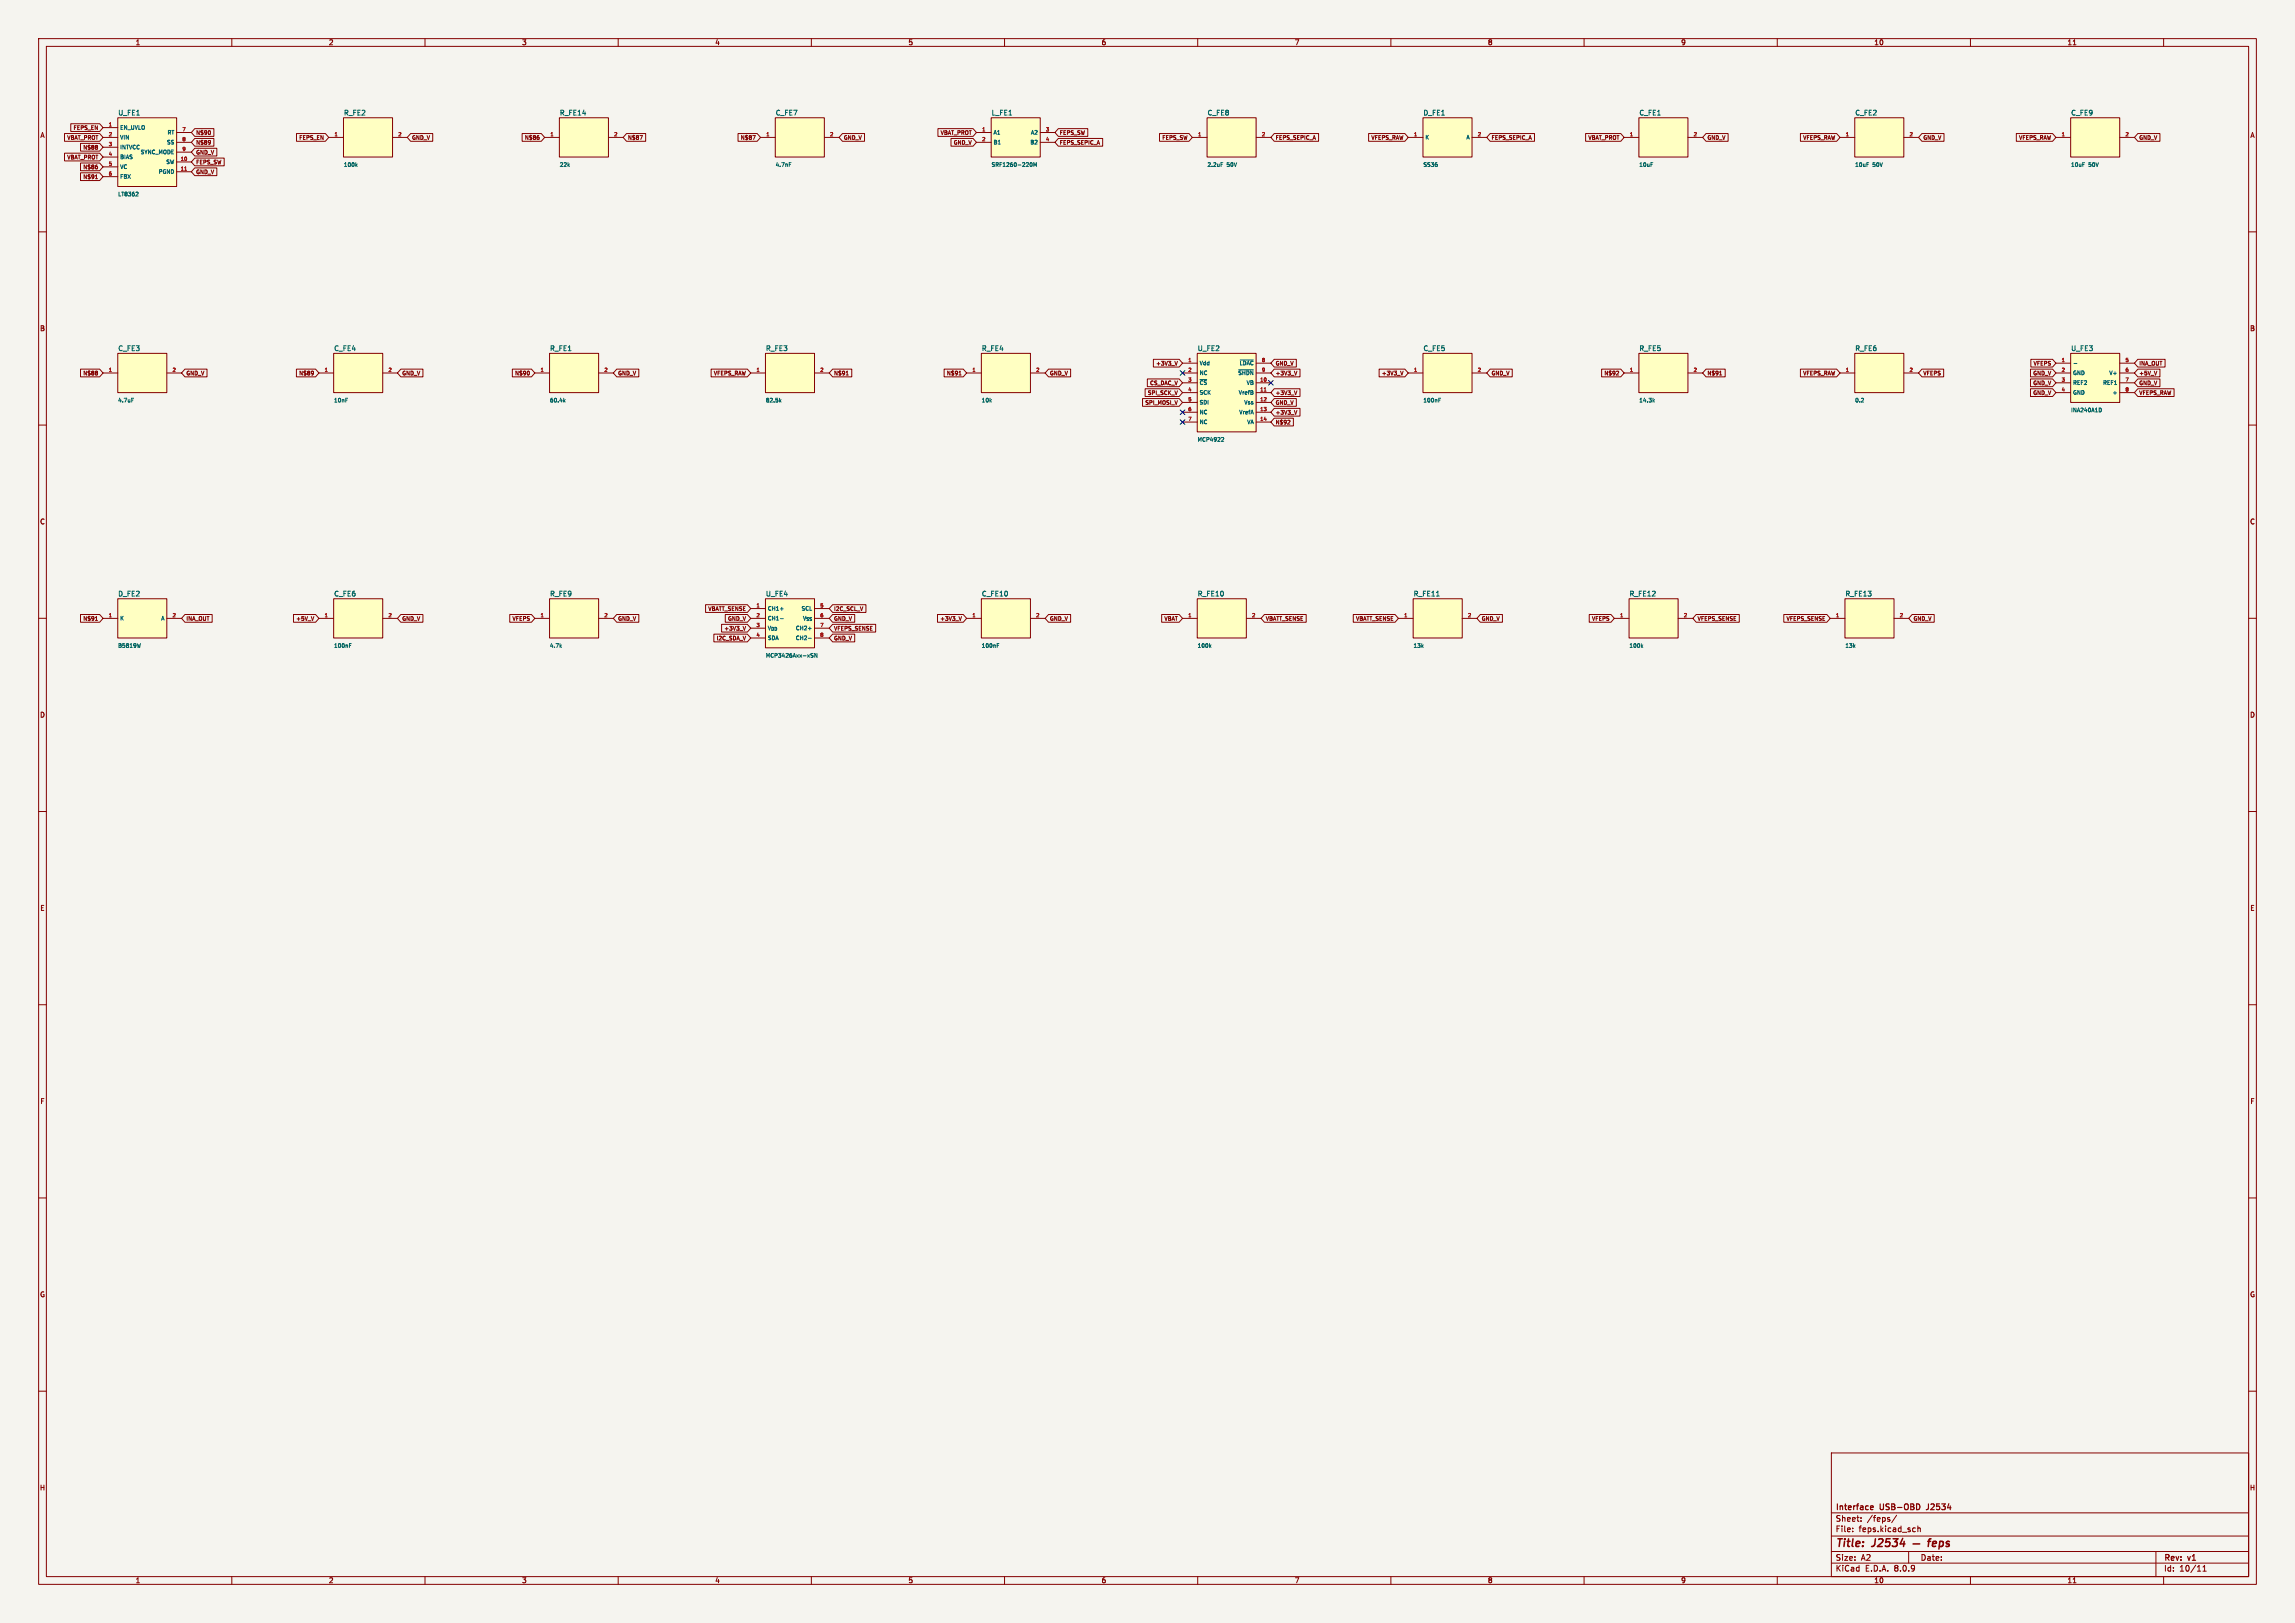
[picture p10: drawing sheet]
<svg xmlns="http://www.w3.org/2000/svg" width="594mm" height="420mm" viewBox="0 0 594 420" stroke-linecap="round" stroke-linejoin="round" font-family="sans-serif">
<defs><g id="words">
<g font-size="2.8" fill="#840000">
<text x="475" y="400.9">Title:</text>
<text x="484.7" y="400.9">J2534</text>
</g>
<g font-size="2.1" fill="#840000">
<text x="475" y="394">Sheet:</text>
<text x="475" y="391.2">Interface</text>
<text x="483.2" y="394">/feps/</text>
<text x="486.7" y="391.2">USB-OBD</text>
<text x="499.3" y="391.2">J2534</text>
<text x="475" y="396.7">File:</text>
<text x="481.1" y="396.7">feps.kicad_sch</text>
<text x="475" y="406.9">KiCad</text>
<text x="475" y="404.1">Size:</text>
<text x="481.7" y="404.1">A2</text>
<text x="482.7" y="406.9">E.D.A.</text>
<text x="490.3" y="406.9">8.0.9</text>
<text x="497" y="404.1">Date:</text>
<text x="560" y="404.3">Rev:</text>
<text x="560" y="406.9">Id:</text>
<text x="564.1" y="406.9">10/11</text>
<text x="566.4" y="404.3">v1</text>
</g>
<g font-size="1.8" fill="#840000">
<text x="35" y="11.9">1</text>
<text x="85" y="11.9">2</text>
<text x="135" y="11.9">3</text>
<text x="185" y="11.9">4</text>
<text x="235" y="11.9">5</text>
<text x="285" y="11.9">6</text>
<text x="335" y="11.9">7</text>
<text x="385" y="11.9">8</text>
<text x="435" y="11.9">9</text>
<text x="485" y="11.9">10</text>
<text x="535" y="11.9">11</text>
<text x="10.3" y="35.9">A</text>
<text x="582.3" y="35.9">A</text>
<text x="10.3" y="85.9">B</text>
<text x="582.3" y="85.9">B</text>
<text x="10.3" y="135.9">C</text>
<text x="582.3" y="135.9">C</text>
<text x="10.3" y="185.9">D</text>
<text x="582.3" y="185.9">D</text>
<text x="10.3" y="235.9">E</text>
<text x="582.3" y="235.9">E</text>
<text x="10.3" y="285.9">F</text>
<text x="582.3" y="285.9">F</text>
<text x="10.3" y="335.9">G</text>
<text x="582.3" y="335.9">G</text>
<text x="10.2" y="385.9">H</text>
<text x="582.2" y="385.9">H</text>
<text x="35" y="409.9">1</text>
<text x="85" y="409.9">2</text>
<text x="135" y="409.9">3</text>
<text x="185" y="409.9">4</text>
<text x="235" y="409.9">5</text>
<text x="285" y="409.9">6</text>
<text x="335" y="409.9">7</text>
<text x="385" y="409.9">8</text>
<text x="435" y="409.9">9</text>
<text x="485" y="409.9">10</text>
<text x="535" y="409.9">11</text>
</g>
<g font-size="1.8" fill="#006464">
<text x="30.5" y="30.1">U_FE1</text>
<text x="88.9" y="30.1">R_FE2</text>
<text x="144.8" y="30.1">R_FE14</text>
<text x="200.7" y="30.1">C_FE7</text>
<text x="256.5" y="30.1">L_FE1</text>
<text x="312.4" y="30.1">C_FE8</text>
<text x="368.3" y="30.1">D_FE1</text>
<text x="424.2" y="30.1">C_FE1</text>
<text x="480.1" y="30.1">C_FE2</text>
<text x="535.9" y="30.1">C_FE9</text>
<text x="30.5" y="91">C_FE3</text>
<text x="86.4" y="91">C_FE4</text>
<text x="142.2" y="91">R_FE1</text>
<text x="198.1" y="91">R_FE3</text>
<text x="254" y="91">R_FE4</text>
<text x="309.9" y="91">U_FE2</text>
<text x="368.3" y="91">C_FE5</text>
<text x="424.2" y="91">R_FE5</text>
<text x="480.1" y="91">R_FE6</text>
<text x="535.9" y="91">U_FE3</text>
<text x="30.5" y="154.5">D_FE2</text>
<text x="86.4" y="154.5">C_FE6</text>
<text x="142.2" y="154.5">R_FE9</text>
<text x="198.1" y="154.5">U_FE4</text>
<text x="254" y="154.5">C_FE10</text>
<text x="309.9" y="154.5">R_FE10</text>
<text x="365.8" y="154.5">R_FE11</text>
<text x="421.6" y="154.5">R_FE12</text>
<text x="477.5" y="154.5">R_FE13</text>
</g>
<g font-size="1.4" fill="#840000">
<text x="18.9" y="33.8">FEPS_EN</text>
<text x="50.7" y="35.1">N$90</text>
<text x="243.3" y="35.1">VBAT_PROT</text>
<text x="274.2" y="35.1">FEPS_SW</text>
<text x="17.2" y="41.4">VBAT_PROT</text>
<text x="17.2" y="36.4">VBAT_PROT</text>
<text x="21.4" y="38.9">N$88</text>
<text x="50.7" y="40.2">GND_V</text>
<text x="50.7" y="37.6">N$89</text>
<text x="77.3" y="36.4">FEPS_EN</text>
<text x="106.5" y="36.4">GND_V</text>
<text x="135.7" y="36.4">N$86</text>
<text x="162.4" y="36.4">N$87</text>
<text x="191.6" y="36.4">N$87</text>
<text x="218.3" y="36.4">GND_V</text>
<text x="246.7" y="37.6">GND_V</text>
<text x="274.2" y="37.6">FEPS_SEPIC_A</text>
<text x="300.7" y="36.4">FEPS_SW</text>
<text x="330.1" y="36.4">FEPS_SEPIC_A</text>
<text x="354.8" y="36.4">VFEPS_RAW</text>
<text x="385.9" y="36.4">FEPS_SEPIC_A</text>
<text x="410.9" y="36.4">VBAT_PROT</text>
<text x="441.8" y="36.4">GND_V</text>
<text x="466.5" y="36.4">VFEPS_RAW</text>
<text x="497.7" y="36.4">GND_V</text>
<text x="522.4" y="36.4">VFEPS_RAW</text>
<text x="553.6" y="36.4">GND_V</text>
<text x="21.4" y="46.5">N$91</text>
<text x="21.4" y="44">N$86</text>
<text x="50.7" y="42.7">FEPS_SW</text>
<text x="50.7" y="45.2">GND_V</text>
<text x="299.1" y="94.8">+3V3_V</text>
<text x="330.1" y="94.8">GND_V</text>
<text x="526.2" y="94.8">VFEPS</text>
<text x="553.6" y="94.8">INA_OUT</text>
<text x="21.4" y="97.3">N$88</text>
<text x="48.1" y="97.3">GND_V</text>
<text x="77.3" y="97.3">N$89</text>
<text x="104" y="97.3">GND_V</text>
<text x="133.1" y="97.3">N$90</text>
<text x="159.9" y="97.3">GND_V</text>
<text x="184.6" y="97.3">VFEPS_RAW</text>
<text x="215.8" y="97.3">N$91</text>
<text x="244.9" y="97.3">N$91</text>
<text x="271.6" y="97.3">GND_V</text>
<text x="297.5" y="99.9">CS_DAC_V</text>
<text x="330.1" y="97.3">+3V3_V</text>
<text x="357.5" y="97.3">+3V3_V</text>
<text x="385.9" y="97.3">GND_V</text>
<text x="415.1" y="97.3">N$92</text>
<text x="441.8" y="97.3">N$91</text>
<text x="466.5" y="97.3">VFEPS_RAW</text>
<text x="497.7" y="97.3">VFEPS</text>
<text x="526.1" y="99.9">GND_V</text>
<text x="526.1" y="97.3">GND_V</text>
<text x="553.6" y="99.9">GND_V</text>
<text x="553.6" y="97.3">+5V_V</text>
<text x="296.3" y="104.9">SPI_MOSI_V</text>
<text x="296.9" y="102.4">SPI_SCK_V</text>
<text x="330.1" y="107.5">+3V3_V</text>
<text x="330.1" y="104.9">GND_V</text>
<text x="330.1" y="102.4">+3V3_V</text>
<text x="526.1" y="102.4">GND_V</text>
<text x="553.6" y="102.4">VFEPS_RAW</text>
<text x="330.1" y="110">N$92</text>
<text x="21.4" y="160.8">N$91</text>
<text x="48.1" y="160.8">INA_OUT</text>
<text x="76.5" y="160.8">+5V_V</text>
<text x="104" y="160.8">GND_V</text>
<text x="132.5" y="160.8">VFEPS</text>
<text x="159.9" y="160.8">GND_V</text>
<text x="183.2" y="158.3">VBATT_SENSE</text>
<text x="188.3" y="160.8">GND_V</text>
<text x="215.8" y="158.3">I2C_SCL_V</text>
<text x="215.8" y="160.8">GND_V</text>
<text x="243.2" y="160.8">+3V3_V</text>
<text x="271.6" y="160.8">GND_V</text>
<text x="301.2" y="160.8">VBAT</text>
<text x="327.5" y="160.8">VBATT_SENSE</text>
<text x="350.8" y="160.8">VBATT_SENSE</text>
<text x="383.4" y="160.8">GND_V</text>
<text x="411.9" y="160.8">VFEPS</text>
<text x="439.3" y="160.8">VFEPS_SENSE</text>
<text x="462.2" y="160.8">VFEPS_SENSE</text>
<text x="495.2" y="160.8">GND_V</text>
<text x="185.3" y="165.9">I2C_SDA_V</text>
<text x="187.3" y="163.4">+3V3_V</text>
<text x="215.8" y="165.9">GND_V</text>
<text x="215.8" y="163.4">VFEPS_SENSE</text>
</g>
<g font-size="1.4" fill="#006464">
<text x="31" y="33.7">EN_UVLO</text>
<text x="43.2" y="35">RT</text>
<text x="257" y="35">A1</text>
<text x="266.7" y="35">A2</text>
<text x="31" y="36.3">VIN</text>
<text x="31" y="38.8">INTVCC</text>
<text x="31" y="41.4">BIAS</text>
<text x="36.2" y="40.1">SYNC_MODE</text>
<text x="43" y="37.6">SS</text>
<text x="257" y="37.6">B1</text>
<text x="266.5" y="37.6">B2</text>
<text x="368.8" y="36.3">K</text>
<text x="379.4" y="36.3">A</text>
<text x="31" y="43.9">VC</text>
<text x="31" y="46.4">FBX</text>
<text x="40.9" y="45.2">PGND</text>
<text x="42.9" y="42.6">SW</text>
<text x="88.9" y="43.4">100k</text>
<text x="144.7" y="43.4">22k</text>
<text x="200.6" y="43.4">4.7nF</text>
<text x="256.5" y="43.4">SRF1260-220M</text>
<text x="312.4" y="43.4">2.2uF</text>
<text x="317.5" y="43.4">50V</text>
<text x="368.3" y="43.4">SS36</text>
<text x="424.1" y="43.4">10uF</text>
<text x="480" y="43.4">10uF</text>
<text x="484.7" y="43.4">50V</text>
<text x="535.9" y="43.4">10uF</text>
<text x="540.6" y="43.4">50V</text>
<text x="30.4" y="51">LT8362</text>
<text x="310.4" y="94.7">Vdd</text>
<text x="320.7" y="94.7">~{LDAC}</text>
<text x="310.4" y="97.2">NC</text>
<text x="310.4" y="99.8">~{CS}</text>
<text x="320.3" y="97.2">~{SHDN}</text>
<text x="322.5" y="99.8">VB</text>
<text x="536.4" y="97.2">GND</text>
<text x="536.4" y="99.8">REF2</text>
<text x="544.2" y="99.8">REF1</text>
<text x="545.8" y="97.2">V+</text>
<text x="30.4" y="104.3">4.7uF</text>
<text x="86.3" y="104.3">10nF</text>
<text x="142.2" y="104.3">60.4k</text>
<text x="198.1" y="104.3">82.5k</text>
<text x="254" y="104.3">10k</text>
<text x="310.4" y="102.3">SCK</text>
<text x="310.4" y="104.9">SDI</text>
<text x="310.4" y="107.4">NC</text>
<text x="320.5" y="102.3">VrefB</text>
<text x="320.6" y="107.4">VrefA</text>
<text x="321.9" y="104.9">Vss</text>
<text x="368.3" y="104.3">100nF</text>
<text x="424.1" y="104.3">14.3k</text>
<text x="480" y="104.3">0.2</text>
<text x="535.9" y="106.9">INA240A1D</text>
<text x="536.4" y="102.3">GND</text>
<text x="546.6" y="102.3">+</text>
<text x="310.4" y="109.9">NC</text>
<text x="322.6" y="109.9">VA</text>
<text x="309.8" y="114.5">MCP4922</text>
<text x="31" y="160.7">K</text>
<text x="41.6" y="160.7">A</text>
<text x="198.6" y="158.2">CH1+</text>
<text x="198.6" y="160.7">CH1-</text>
<text x="207.3" y="158.2">SCL</text>
<text x="207.6" y="160.7">V_{SS}</text>
<text x="30.4" y="167.8">B5819W</text>
<text x="86.3" y="167.8">100nF</text>
<text x="142.2" y="167.8">4.7k</text>
<text x="198.6" y="163.3">V_{DD}</text>
<text x="198.6" y="165.8">SDA</text>
<text x="205.8" y="163.3">CH2+</text>
<text x="205.8" y="165.8">CH2-</text>
<text x="254" y="167.8">100nF</text>
<text x="309.8" y="167.8">100k</text>
<text x="365.7" y="167.8">13k</text>
<text x="421.6" y="167.8">100k</text>
<text x="477.5" y="167.8">13k</text>
<text x="198.1" y="170.4">MCP3426Axx-xSN</text>
</g>
<g font-size="1.3" fill="#a90000">
<text x="28" y="32.8">1</text>
<text x="28" y="35.3">2</text>
<text x="47.1" y="34">7</text>
<text x="86.4" y="35.3">1</text>
<text x="102.9" y="35.3">2</text>
<text x="142.3" y="35.3">1</text>
<text x="158.8" y="35.3">2</text>
<text x="198.2" y="35.3">1</text>
<text x="214.7" y="35.3">2</text>
<text x="254.1" y="34">1</text>
<text x="270.6" y="34">3</text>
<text x="309.9" y="35.3">1</text>
<text x="326.5" y="35.3">2</text>
<text x="365.8" y="35.3">1</text>
<text x="382.3" y="35.3">2</text>
<text x="421.7" y="35.3">1</text>
<text x="438.2" y="35.3">2</text>
<text x="477.6" y="35.3">1</text>
<text x="494.1" y="35.3">2</text>
<text x="533.5" y="35.3">1</text>
<text x="550" y="35.3">2</text>
<text x="28" y="37.8">3</text>
<text x="28" y="40.4">4</text>
<text x="46.6" y="41.7">10</text>
<text x="47.1" y="36.6">8</text>
<text x="47.1" y="39.1">9</text>
<text x="254.1" y="36.6">2</text>
<text x="270.6" y="36.6">4</text>
<text x="28" y="42.9">5</text>
<text x="28" y="45.5">6</text>
<text x="46.6" y="44.2">11</text>
<text x="307.4" y="93.7">1</text>
<text x="326.5" y="93.7">8</text>
<text x="533.5" y="93.7">1</text>
<text x="550" y="93.7">5</text>
<text x="28" y="96.3">1</text>
<text x="44.5" y="96.3">2</text>
<text x="83.9" y="96.3">1</text>
<text x="100.4" y="96.3">2</text>
<text x="139.8" y="96.3">1</text>
<text x="156.3" y="96.3">2</text>
<text x="195.6" y="96.3">1</text>
<text x="212.2" y="96.3">2</text>
<text x="251.5" y="96.3">1</text>
<text x="268" y="96.3">2</text>
<text x="307.4" y="96.3">2</text>
<text x="307.4" y="98.8">3</text>
<text x="307.4" y="101.3">4</text>
<text x="326" y="98.8">10</text>
<text x="326" y="101.3">11</text>
<text x="326.5" y="96.3">9</text>
<text x="365.8" y="96.3">1</text>
<text x="382.3" y="96.3">2</text>
<text x="421.7" y="96.3">1</text>
<text x="438.2" y="96.3">2</text>
<text x="477.6" y="96.3">1</text>
<text x="494.1" y="96.3">2</text>
<text x="533.5" y="96.3">2</text>
<text x="533.5" y="98.8">3</text>
<text x="533.5" y="101.3">4</text>
<text x="550" y="96.3">6</text>
<text x="550" y="98.8">7</text>
<text x="550" y="101.3">8</text>
<text x="307.4" y="103.9">5</text>
<text x="307.4" y="106.4">6</text>
<text x="326" y="103.9">12</text>
<text x="326" y="106.4">13</text>
<text x="307.4" y="109">7</text>
<text x="326" y="109">14</text>
<text x="28" y="159.8">1</text>
<text x="44.5" y="159.8">2</text>
<text x="83.9" y="159.8">1</text>
<text x="100.4" y="159.8">2</text>
<text x="139.8" y="159.8">1</text>
<text x="156.3" y="159.8">2</text>
<text x="195.6" y="157.2">1</text>
<text x="195.6" y="159.8">2</text>
<text x="212.2" y="157.2">5</text>
<text x="212.2" y="159.8">6</text>
<text x="251.5" y="159.8">1</text>
<text x="268" y="159.8">2</text>
<text x="307.4" y="159.8">1</text>
<text x="323.9" y="159.8">2</text>
<text x="363.3" y="159.8">1</text>
<text x="379.8" y="159.8">2</text>
<text x="419.2" y="159.8">1</text>
<text x="435.7" y="159.8">2</text>
<text x="475" y="159.8">1</text>
<text x="491.6" y="159.8">2</text>
<text x="195.6" y="162.3">3</text>
<text x="195.6" y="164.8">4</text>
<text x="212.2" y="162.3">7</text>
<text x="212.2" y="164.8">8</text>
</g>
</g></defs>
<path d="M0 0h594v420h-594z" fill="#f5f4ef" stroke="#f5f4ef" stroke-width=".26"/>
<g fill="none" stroke="#840000" stroke-width=".26">
<path d="M10 10h574v400h-574zM12 12h570v396h-570zM60 10v2M110 10v2M160 10v2M210 10v2M260 10v2M310 10v2M360 10v2M410 10v2M460 10v2M510 10v2"/>
<path d="M536.6 11.6h.7M560 10v2M10 60h2M582 60h2M10 110h2M582 110h2M10 160h2M582 160h2M10 210h2M582 210h2M10 260h2M582 260h2"/>
<path d="M10 310h2M582 310h2M10 360h2M474 376h108v32h-108zM582 360h2M474 397.5h108M474 391.5h108M479.5 396.2v.2M479.5 395.4v.2M481.7 393.5v.2M481.7 392.7v.2M489.1 393.2v.4"/>
<path d="M490.9 392.1l-1.3 1.9M495.3 395.4h.4M495.7 396.3l-.4 .1M496.4 395.5l.6-.1v1M496.4 394.9v1.5M60 408v2M110 408v2M160 408v2M210 408v2M260 408v2M310 408v2M360 408v2"/>
<path d="M410 408v2M460 408v2M474 404.5h108M474 401.5h108M494 401.5v3M510 408v2M536.6 409.6h.7M558 401.5v6.5M560 408v2M570.2 406.6h.8M570.2 405.5l.4-.4v1.5"/>
</g>
<path d="M495.1 399.5h1.8M498.9 398.9h.8M499.8 398.2l-.5 .3-.2 1.7M500.2 399.5l1-.2-.1-.3h-.7l-.3 .9 .3 .3 .6-.1M502.1 399l.6-.1 .3 .3-.3 .9h-.8M502.1 398.9l-.3 2M504.6 399a.49 .49 0 0 0-.8 .2l.2 .3 .5 .1v.3l-.3 .3-.6-.1" fill="none" stroke="#840000" stroke-width=".4"/>
<path d="M484.3 389.7h.5v.3l-.7 .2M484.8 390.6l-.5 .1M498.6 390.7h.1" fill="none" stroke="#840000" stroke-width=".3"/>
<path d="M480.1 91.4h12.7v10.2h-12.7z" fill="#ffffc2"/>
<path d="M476.2 96.5h3.9M480.1 91.4h12.7v10.2h-12.7zM492.8 96.5h3.8" fill="none" stroke="#840000" stroke-width=".26"/>
<path d="M86.4 154.9h12.7v10.2h-12.7z" fill="#ffffc2"/>
<path d="M86.4 154.9h12.7v10.2h-12.7zM82.5 160h3.9M99.1 160h3.8" fill="none" stroke="#840000" stroke-width=".26"/>
<path d="M90.4 167h.4M90.4 166.6h.5" fill="none" stroke="#006464" stroke-width=".26"/>
<path d="M254 154.9h12.7v10.2h-12.7z" fill="#ffffc2"/>
<path d="M254 154.9h12.7v10.2h-12.7zM250.2 160h3.8M266.7 160h3.8" fill="none" stroke="#840000" stroke-width=".26"/>
<path d="M258.1 167h.3M258.1 166.6h.5" fill="none" stroke="#006464" stroke-width=".26"/>
<path d="M254 91.4h12.7v10.2h-12.7z" fill="#ffffc2"/>
<path d="M250.2 96.5h3.8M254 91.4h12.7v10.2h-12.7zM266.7 96.5h3.8" fill="none" stroke="#840000" stroke-width=".26"/>
<path d="M86.4 91.4h12.7v10.2h-12.7z" fill="#ffffc2"/>
<path d="M82.5 96.5h3.9M86.4 91.4h12.7v10.2h-12.7zM99.1 96.5h3.8" fill="none" stroke="#840000" stroke-width=".26"/>
<path d="M89.5 103.1h.5" fill="none" stroke="#006464" stroke-width=".26"/>
<path d="M144.8 30.5h12.7v10.1h-12.7z" fill="#ffffc2"/>
<path d="M141 35.6h3.8M144.8 30.5h12.7v10.1h-12.7zM157.5 35.6h3.8" fill="none" stroke="#840000" stroke-width=".26"/>
<path d="M256.5 30.5h12.7v10.1h-12.7z" fill="#ffffc2"/>
<path d="M252.7 34.3h3.8M252.7 36.8h3.8M256.5 30.5h12.7v10.1h-12.7zM269.2 34.3h3.8M269.2 36.8h3.8" fill="none" stroke="#840000" stroke-width=".26"/>
<path d="M266.7 42.2l.1-.1a.46 .46 0 0 1 .4 .5 .46 .46 0 0 1-.5 .4M267.6 43.1v-1l.3 .7 .3-.7v1" fill="none" stroke="#006464" stroke-width=".26"/>
<path d="M200.7 30.5h12.7v10.1h-12.7z" fill="#ffffc2"/>
<path d="M196.8 35.6h3.9M200.7 30.5h12.7v10.1h-12.7zM213.4 35.6h3.8" fill="none" stroke="#840000" stroke-width=".26"/>
<path d="M204.3 42.1h.4" fill="none" stroke="#006464" stroke-width=".26"/>
<path d="M477.5 154.9h12.7v10.2h-12.7z" fill="#ffffc2"/>
<path d="M477.5 154.9h12.7v10.2h-12.7zM473.7 160h3.8M490.2 160h3.8" fill="none" stroke="#840000" stroke-width=".26"/>
<path d="M312.4 30.5h12.7v10.1h-12.7z" fill="#ffffc2"/>
<path d="M308.6 35.6h3.8M312.4 30.5h12.7v10.1h-12.7zM325.1 35.6h3.8" fill="none" stroke="#840000" stroke-width=".26"/>
<path d="M316 42.1h.5" fill="none" stroke="#006464" stroke-width=".26"/>
<path d="M368.3 30.5h12.7v10.1h-12.7z" fill="#ffffc2"/>
<path d="M364.5 35.6h3.8M368.3 30.5h12.7v10.1h-12.7zM381 35.6h3.8" fill="none" stroke="#840000" stroke-width=".26"/>
<path d="M198.1 154.9h12.7v12.7h-12.7z" fill="#ffffc2"/>
<path d="M194.3 157.5h3.8M198.1 154.9h12.7v12.7h-12.7zM210.8 157.5h3.8M194.3 160h3.8M194.3 162.6h3.8M194.3 165.1h3.8M210.8 160h3.8M210.8 162.6h3.8M210.8 165.1h3.8" fill="none" stroke="#840000" stroke-width=".26"/>
<path d="M202 157.6h.7M202 160.1h.7M209.2 162.6h.8M209.2 165.2h.8M210.1 169.6l.3 .3-.4 .2M210.1 169.1h.3M211.4 169.1v1l-.5-1v1" fill="none" stroke="#006464" stroke-width=".26"/>
<path d="M535.9 91.4h12.7v12.7h-12.7z" fill="#ffffc2"/>
<path d="M532.1 94h3.8M532.1 96.5h3.8M532.1 99.1h3.8M535.9 91.4h12.7v12.7h-12.7zM548.6 94h3.8M548.6 96.5h3.8M548.6 99.1h3.8M532.1 101.6h3.8M548.6 101.6h3.8" fill="none" stroke="#840000" stroke-width=".26"/>
<path d="M536.8 94.1h.7M543.6 105.6a.54 .54 0 0 1 .3 .5 .54 .54 0 0 1-.3 .5" fill="none" stroke="#006464" stroke-width=".26"/>
<path d="M535.9 30.5h12.7v10.1h-12.7z" fill="#ffffc2"/>
<path d="M532.1 35.6h3.8M535.9 30.5h12.7v10.1h-12.7zM548.6 35.6h3.8" fill="none" stroke="#840000" stroke-width=".26"/>
<path d="M539.1 42.1h.5" fill="none" stroke="#006464" stroke-width=".26"/>
<path d="M309.9 154.9h12.7v10.2h-12.7z" fill="#ffffc2"/>
<path d="M309.9 154.9h12.7v10.2h-12.7zM306.1 160h3.8M322.6 160h3.8" fill="none" stroke="#840000" stroke-width=".26"/>
<path d="M313.2 167.2l.2 .4M313.4 166.9l-.3 .4" fill="none" stroke="#006464" stroke-width=".26"/>
<path d="M365.8 154.9h12.7v10.2h-12.7z" fill="#ffffc2"/>
<path d="M365.8 154.9h12.7v10.2h-12.7zM361.9 160h3.9M378.5 160h3.8" fill="none" stroke="#840000" stroke-width=".26"/>
<path d="M421.6 154.9h12.7v10.2h-12.7z" fill="#ffffc2"/>
<path d="M421.6 154.9h12.7v10.2h-12.7zM417.8 160h3.8M434.3 160h3.8" fill="none" stroke="#840000" stroke-width=".26"/>
<path d="M424.9 167.2l.3 .4M425.2 166.9l-.4 .4" fill="none" stroke="#006464" stroke-width=".26"/>
<path d="M309.9 91.4h15.2v20.4h-15.2z" fill="#ffffc2"/>
<g fill="none" stroke="#840000" stroke-width=".26">
<path d="M306.1 94h3.8M306.1 99.1h3.8M306.1 96.5h3.8M309.9 91.4h15.2v20.4h-15.2zM325.1 94h3.8M325.1 99.1h3.8M325.1 96.5h3.8M306.1 101.6h3.8M306.1 104.1h3.8M306.1 106.7h3.8M306.1 109.2h3.8M325.1 101.6h3.8"/>
<path d="M325.1 104.1h3.8M325.1 106.7h3.8M325.1 109.2h3.8"/>
</g>
<path d="M327.2 101.2h.5" fill="none" stroke="#a90000" stroke-width=".26"/>
<path d="M310.6 98.2h1.7M320.6 95.7h3.8M320.9 93.2h3.5M316.3 113.2l.3 .1 .1 .2-.6 .7h.6" fill="none" stroke="#006464" stroke-width=".26"/>
<path d="M424.2 91.4h12.7v10.2h-12.7z" fill="#ffffc2"/>
<path d="M420.4 96.5h3.8M424.2 91.4h12.7v10.2h-12.7zM436.9 96.5h3.8" fill="none" stroke="#840000" stroke-width=".26"/>
<path d="M427.9 103.7l.3 .4M428.2 103.4l-.4 .4" fill="none" stroke="#006464" stroke-width=".26"/>
<path d="M368.3 91.4h12.7v10.2h-12.7z" fill="#ffffc2"/>
<path d="M364.5 96.5h3.8M368.3 91.4h12.7v10.2h-12.7zM381 96.5h3.8" fill="none" stroke="#840000" stroke-width=".26"/>
<path d="M372.4 103.5h.3M372.4 103.1h.5" fill="none" stroke="#006464" stroke-width=".26"/>
<path d="M424.2 30.5h12.7v10.1h-12.7z" fill="#ffffc2"/>
<path d="M420.4 35.6h3.8M424.2 30.5h12.7v10.1h-12.7zM436.9 35.6h3.8" fill="none" stroke="#840000" stroke-width=".26"/>
<path d="M427.3 42.1h.5" fill="none" stroke="#006464" stroke-width=".26"/>
<path d="M480.1 30.5h12.7v10.1h-12.7z" fill="#ffffc2"/>
<path d="M476.2 35.6h3.9M480.1 30.5h12.7v10.1h-12.7zM492.8 35.6h3.8" fill="none" stroke="#840000" stroke-width=".26"/>
<path d="M483.2 42.1h.5" fill="none" stroke="#006464" stroke-width=".26"/>
<path d="M30.5 154.9h12.7v10.2h-12.7z" fill="#ffffc2"/>
<path d="M30.5 154.9h12.7v10.2h-12.7zM26.7 160h3.8M43.2 160h3.8" fill="none" stroke="#840000" stroke-width=".26"/>
<path d="M36.4 166.6l-.3 1" fill="none" stroke="#006464" stroke-width=".26"/>
<path d="M198.1 91.4h12.7v10.2h-12.7z" fill="#ffffc2"/>
<path d="M194.3 96.5h3.8M198.1 91.4h12.7v10.2h-12.7zM210.8 96.5h3.8" fill="none" stroke="#840000" stroke-width=".26"/>
<path d="M201.9 103.7l.3 .4M202.2 103.4l-.4 .4" fill="none" stroke="#006464" stroke-width=".26"/>
<path d="M88.9 30.5h12.7v10.1h-12.7z" fill="#ffffc2"/>
<path d="M85.1 35.6h3.8M88.9 30.5h12.7v10.1h-12.7zM101.6 35.6h3.8" fill="none" stroke="#840000" stroke-width=".26"/>
<path d="M92.2 42.7l.3 .4M92.5 42.4l-.4 .4" fill="none" stroke="#006464" stroke-width=".26"/>
<path d="M30.5 91.4h12.7v10.2h-12.7z" fill="#ffffc2"/>
<path d="M26.7 96.5h3.8M30.5 91.4h12.7v10.2h-12.7zM43.2 96.5h3.8" fill="none" stroke="#840000" stroke-width=".26"/>
<path d="M34.1 103.1h.5" fill="none" stroke="#006464" stroke-width=".26"/>
<path d="M30.5 30.5h15.2v17.8h-15.2z" fill="#ffffc2"/>
<path d="M26.7 33h3.8M26.7 35.6h3.8M26.7 38.1h3.8M30.5 30.5h15.2v17.8h-15.2zM45.7 34.3h3.8M45.7 36.8h3.8M45.7 39.4h3.8M26.7 40.6h3.8M26.7 43.2h3.8M26.7 45.7h3.8M45.7 41.9h3.8M45.7 44.5h3.8" fill="none" stroke="#840000" stroke-width=".26"/>
<path d="M47.8 44.1h.5" fill="none" stroke="#a90000" stroke-width=".26"/>
<path d="M35.6 49.7l.1 .4-.6 .6h.7" fill="none" stroke="#006464" stroke-width=".26"/>
<path d="M142.2 91.4h12.7v10.2h-12.7z" fill="#ffffc2"/>
<path d="M138.4 96.5h3.8M142.2 91.4h12.7v10.2h-12.7zM154.9 96.5h3.8" fill="none" stroke="#840000" stroke-width=".26"/>
<path d="M146 103.7l.3 .4M146.3 103.4l-.4 .4" fill="none" stroke="#006464" stroke-width=".26"/>
<path d="M142.2 154.9h12.7v10.2h-12.7z" fill="#ffffc2"/>
<g fill="none" stroke="#840000" stroke-width=".26">
<path d="M16.7 39.6h9.1l.9 1-.9 1h-9.1zM16.7 34.6h9.1l.9 1-.9 1h-9.1zM18.3 32h7.5l.9 1-.9 1h-7.5zM20.8 37.1h5l.9 1-.9 1h-5zM25.1 37.6l.2 .2-.2 .3 .2 .3-.2 .2M50.4 38.4h5.7v2h-5.7l-.9-1zM50.4 35.8h5v2h-5l-.9-1zM50.4 33.3h5v2h-5l-.9-1zM54.4 36.4l-.1 .9M54.4 33.9v.8M54.5 36.8l-.1 .1M76.7 34.6h7.5l.9 1-.9 1h-7.5z"/>
<path d="M106.3 34.6h5.7v2h-5.7l-.9-1zM135.1 34.6h5l.9 1-.9 1h-5zM139.3 35.1h.2M139.4 35.5l.2 .2-.2 .4M162.2 34.6h4.9v2h-4.9l-.9-1zM165.6 35.1h.7l-.5 1M191 34.6h5l.8 1-.8 1h-5zM194.8 35.1h.7l-.4 1M218 34.6h5.8v2h-5.8l-.8-1zM242.8 33.3h9.1l.8 1-.8 1h-9.1zM246.1 35.8h5.8l.8 1-.8 1h-5.8zM273.9 33.3h7.6v2h-7.6l-.9-1z"/>
<path d="M273.9 35.8h11.5v2h-11.5l-.9-1zM300.1 34.6h7.6l.9 1-.9 1h-7.6zM329.8 34.6h11.5v2h-11.5l-.9-1zM354.2 34.6h9.4l.9 1-.9 1h-9.4zM385.7 34.6h11.5v2h-11.5l-.9-1zM410.4 34.6h9.1l.9 1-.9 1h-9.1zM441.6 34.6h5.7v2h-5.7l-.9-1zM466 34.6h9.4l.8 1-.8 1h-9.4zM497.4 34.6h5.8v2h-5.8l-.8-1zM521.9 34.6h9.4l.8 1-.8 1h-9.4zM553.3 34.6h5.7v2h-5.7l-.9-1zM20.8 44.7h5l.9 1-.9 1h-5z"/>
<path d="M20.8 42.2h5l.9 1-.9 1h-5zM24.7 46.2h.6M24.9 45.4l.1-.2v1M25 42.7h.2M25.1 43.1l.2 .2-.2 .4M50.4 40.9h7.6v2h-7.6l-.9-1zM50.4 43.4h5.7v2.1h-5.7l-.9-1zM20.8 95.5h5l.9 1-.9 1h-5zM25.1 96l.2 .2-.2 .3 .2 .4-.2 .1M47.9 95.5h5.7v2h-5.7l-.9-1zM76.7 95.5h5l.8 1-.8 1h-5zM80.9 96l.2 .2-.1 .8"/>
<path d="M81.1 96.5l-.2 .2M103.7 95.5h5.8v2h-5.8l-.8-1zM132.6 95.5h5l.8 1-.8 1h-5zM136.9 96.1l.1 .3-.1 .6M159.6 95.5h5.7v2h-5.7l-.9-1zM184.1 95.5h9.3l.9 1-.9 1h-9.3zM215.5 95.5h5v2h-5l-.9-1zM219 97h.6M244.4 95.5h4.9l.9 1-.9 1h-4.9zM248.2 97h.6M248.4 96.2l.1-.2v1M271.4 95.5h5.7v2h-5.7l-.9-1z"/>
<path d="M297 98.1h8.2l.9 1-.9 1h-8.2zM298.5 93h6.7l.9 1-.9 1h-6.7zM304.7 93.5l-.3 1M329.8 93h5.7v2h-5.7l-.9-1zM329.8 95.5h6.7v2h-6.7l-.9-1zM335.7 96l-.4 1M356.9 95.5h6.7l.9 1-.9 1h-6.7zM363.2 96l-.4 1M385.7 95.5h5.7v2h-5.7l-.9-1zM414.5 95.5h5l.9 1-.9 1h-5zM418.8 96l.1 .5-.6 .5h.7M441.6 95.5h4.9v2h-4.9l-.9-1z"/>
<path d="M445.1 97h.5M466 95.5h9.4l.8 1-.8 1h-9.4zM497.4 95.5h5.7v2h-5.7l-.8-1zM525.5 98.1h5.8l.8 1-.8 1h-5.8zM525.5 95.5h5.8l.8 1-.8 1h-5.8zM525.6 93h5.7l.8 1-.8 1h-5.7zM553.3 98.1h5.7v2h-5.7l-.9-1zM553.3 95.5h5.7v2h-5.7l-.9-1zM553.3 93h7.1v2h-7.1l-.9-1zM295.7 103.1h9.5l.9 1-.9 1h-9.5zM296.4 100.6h8.8l.9 1-.9 1h-8.8zM329.8 108.2h5v2h-5l-.9-1z"/>
<path d="M329.8 105.7h6.7v2h-6.7l-.9-1zM329.8 103.1h5.7v2h-5.7l-.9-1zM329.8 100.6h6.7v2h-6.7l-.9-1zM333.8 108.8v.4l-.5 .5h.6M335.7 106.2l-.4 1M335.7 101.1l-.4 1M525.5 100.6h5.8l.8 1-.8 1h-5.8zM553.3 100.6h9.4v2h-9.4l-.9-1zM20.8 159h5l.9 1-.9 1h-5zM24.9 159.7l.1-.2v1M47.9 159h7v2h-7l-.9-1zM76 159h5.7l.8 1-.8 1h-5.7z"/>
<path d="M81.2 159.5l-.3 1M103.7 159h5.8v2h-5.8l-.8-1zM131.9 159h5.7l.8 1-.8 1h-5.7zM142.2 154.9h12.7v10.2h-12.7zM159.6 159h5.7v2h-5.7l-.9-1zM182.6 156.5h10.8l.9 1-.9 1h-10.8zM187.7 159h5.7l.9 1-.9 1h-5.7zM215.5 156.5h8.6v2h-8.6l-.9-1zM215.5 159h5.7v2h-5.7l-.9-1zM242.6 159h6.7l.9 1-.9 1h-6.7zM248.9 159.5l-.4 1M271.4 159h5.7v2h-5.7l-.9-1z"/>
<path d="M300.7 159h4.5l.9 1-.9 1h-4.5zM327.3 159h10.8v2h-10.8l-.9-1zM350.3 159h10.8l.8 1-.8 1h-10.8zM383.1 159h5.8v2h-5.8l-.8-1zM411.3 159h5.7l.8 1-.8 1h-5.7zM439 159h11.2v2h-11.2l-.9-1zM461.7 159h11.1l.9 1-.9 1h-11.1zM494.9 159h5.7v2h-5.7l-.9-1zM24.7 160.5h.6M138.4 160h3.8M154.9 160h3.8M184.8 164.1h8.6l.9 1-.9 1h-8.6z"/>
<path d="M186.8 161.6h6.6l.9 1-.9 1h-6.6zM193 162.1l-.3 1M215.5 164.1h5.7v2h-5.7l-.9-1zM215.5 161.6h11.2v2h-11.2l-.9-1z"/>
</g>
<path d="M145 167.2l.3 .4M145.3 166.9l-.4 .4" fill="none" stroke="#006464" stroke-width=".26"/>
<path d="M305.5 95.9l1.2 1.2M306.7 95.9l-1.2 1.2M328.3 98.5l1.2 1.2M329.5 98.5l-1.2 1.2M305.5 106.1l1.2 1.2M305.5 108.6l1.2 1.2M306.7 106.1l-1.2 1.2M306.7 108.6l-1.2 1.2" fill="none" stroke="#000084" stroke-width=".26"/>
<use href="#words"/>
</svg>
